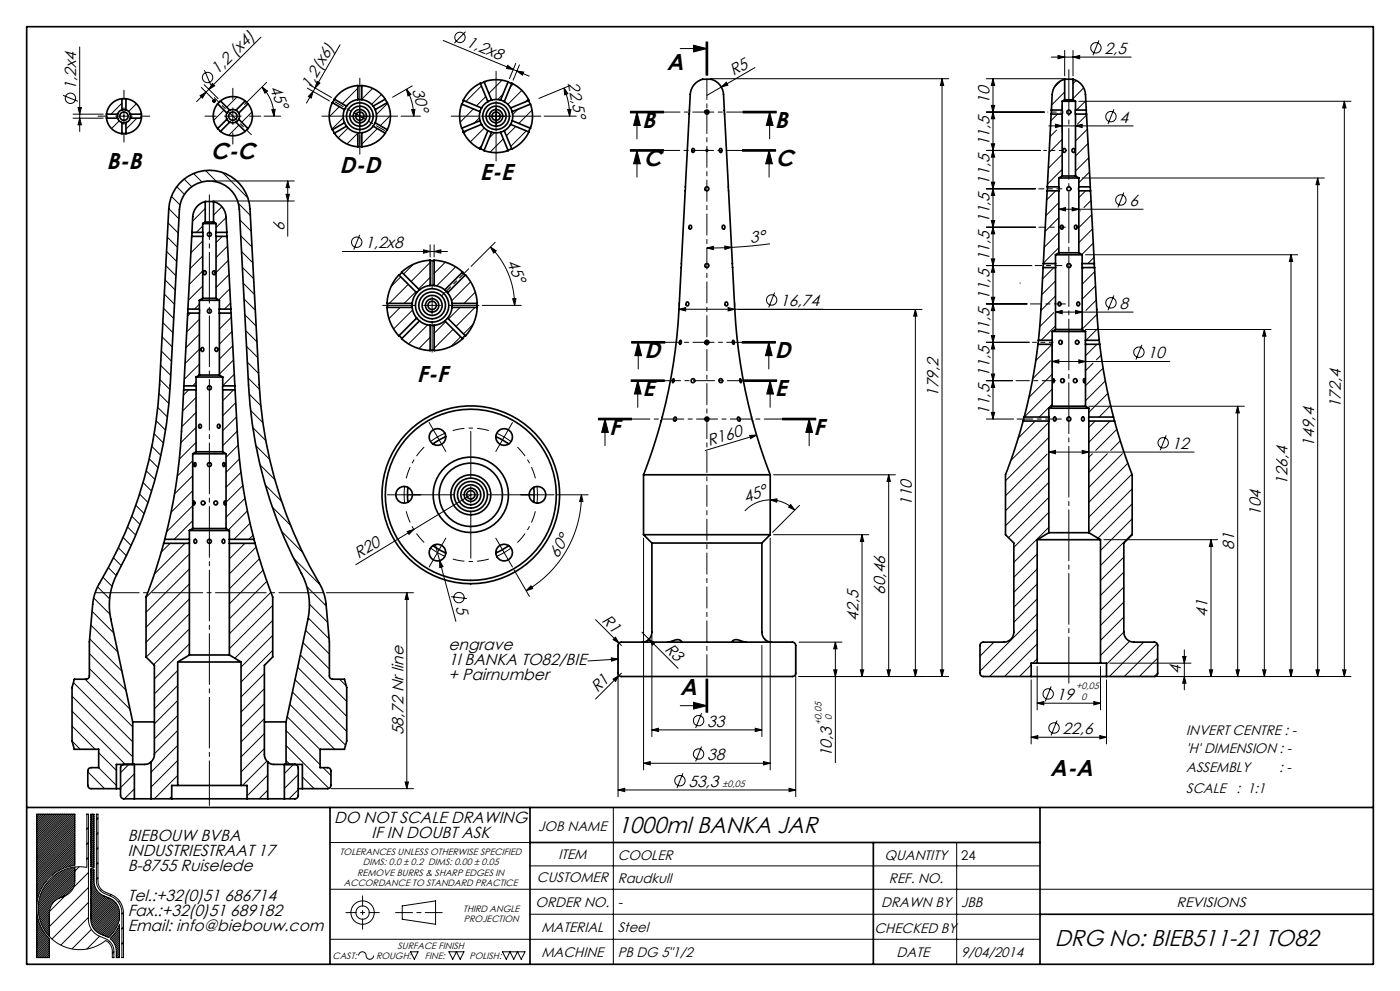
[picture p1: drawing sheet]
<svg xmlns="http://www.w3.org/2000/svg" width="420mm" height="297mm" viewBox="0 0 420 297" stroke-linecap="round" stroke-linejoin="round" font-family="sans-serif">
<defs><g id="words">
<g font-size="6.9">
<text x="200.1" y="21">A</text>
<text x="192.6" y="38.3">B</text>
<text x="232.4" y="38.3">B</text>
<text x="63.2" y="47.5">C-C</text>
<text x="31.9" y="50.5">B-B</text>
<text x="101.9" y="51.7">D-D</text>
<text x="144" y="54">E-E</text>
<text x="193.1" y="49.8">C</text>
<text x="232.8" y="49.8">C</text>
<text x="193.3" y="107.3">D</text>
<text x="232.5" y="107.3">D</text>
<text x="125" y="114.4">F-F</text>
<text x="192.7" y="118.8">E</text>
<text x="232.4" y="118.8">E</text>
<text x="182.8" y="130.3">F</text>
<text x="244" y="130.3">F</text>
<text x="204.1" y="208.2">A</text>
<text x="315.1" y="232.5">A-A</text>
<text x="185.3" y="249.7">1000ml BANKA JAR</text>
<text x="316.4" y="283.5">DRG No: BIEB511-21 TO82</text>
</g>
<g font-size="4.8">
<text x="139.7" y="13.8" transform="rotate(23 139.7 13.8)">1,2x8</text>
<text x="331.3" y="16.1">2,5</text>
<text x="65.3" y="22.6" transform="rotate(-45 65.3 22.6)">1,2 (x4)</text>
<text x="220" y="22.9" transform="rotate(-30 220 22.9)">R5</text>
<text x="22.9" y="26.9" transform="rotate(-90 22.9 26.9)">1,2x4</text>
<text x="80.9" y="26.5" transform="rotate(67 80.9 26.5)">45°</text>
<text x="93" y="27" transform="rotate(-60 93 27)">1,2(x6)</text>
<text x="123.6" y="27" transform="rotate(75 123.6 27)">30°</text>
<text x="170.4" y="25" transform="rotate(79 170.4 25)">22,5°</text>
<text x="296.9" y="31.2" transform="rotate(-90 296.9 31.2)">10</text>
<text x="335.8" y="36.7">4</text>
<text x="296.9" y="43.9" transform="rotate(-90 296.9 43.9)">11,5</text>
<text x="296.9" y="55.4" transform="rotate(-90 296.9 55.4)">11,5</text>
<text x="338.8" y="61.7">6</text>
<text x="85.3" y="69.2" transform="rotate(-90 85.3 69.2)">6</text>
<text x="296.9" y="66.9" transform="rotate(-90 296.9 66.9)">11,5</text>
<text x="109.6" y="74.4">1,2x8</text>
<text x="225.2" y="72.7" transform="rotate(-6 225.2 72.7)">3°</text>
<text x="152.1" y="78.4" transform="rotate(67 152.1 78.4)">45°</text>
<text x="296.9" y="78.4" transform="rotate(-90 296.9 78.4)">11,5</text>
<text x="296.9" y="89.9" transform="rotate(-90 296.9 89.9)">11,5</text>
<text x="234.1" y="91.6">16,74</text>
<text x="335.8" y="92.5">8</text>
<text x="296.9" y="101.4" transform="rotate(-90 296.9 101.4)">11,5</text>
<text x="344.2" y="107.3">10</text>
<text x="296.9" y="112.9" transform="rotate(-90 296.9 112.9)">11,5</text>
<text x="281.6" y="119" transform="rotate(-90 281.6 119)">179,2</text>
<text x="296.9" y="124.4" transform="rotate(-90 296.9 124.4)">11,5</text>
<text x="402.3" y="122.4" transform="rotate(-90 402.3 122.4)">172,4</text>
<text x="212.8" y="133.6" transform="rotate(-17 212.8 133.6)">R160</text>
<text x="351.5" y="134.5">12</text>
<text x="394.3" y="133.9" transform="rotate(-90 394.3 133.9)">149,4</text>
<text x="386.3" y="145.4" transform="rotate(-90 386.3 145.4)">126,4</text>
<text x="223.7" y="150.8" transform="rotate(-21 223.7 150.8)">45°</text>
<text x="273.6" y="151.6" transform="rotate(-90 273.6 151.6)">110</text>
<text x="378.3" y="154.6" transform="rotate(-90 378.3 154.6)">104</text>
<text x="107.6" y="167.6" transform="rotate(-31 107.6 167.6)">R20</text>
<text x="167.4" y="167.4" transform="rotate(-60 167.4 167.4)">60°</text>
<text x="370.3" y="164.8" transform="rotate(-90 370.3 164.8)">81</text>
<text x="265.6" y="178.3" transform="rotate(-90 265.6 178.3)">60,46</text>
<text x="136.6" y="182" transform="rotate(75 136.6 182)">5</text>
<text x="362.3" y="184.8" transform="rotate(-90 362.3 184.8)">41</text>
<text x="180.4" y="186.2" transform="rotate(45 180.4 186.2)">R1</text>
<text x="257.6" y="186" transform="rotate(-90 257.6 186)">42,5</text>
<text x="134.5" y="194.8">engrave</text>
<text x="199.2" y="194.8" transform="rotate(45 199.2 194.8)">R3</text>
<text x="134.5" y="199.3">1l BANKA TO82/BIE</text>
<text x="134.5" y="203.8">+ Pairnumber</text>
<text x="354.3" y="202" transform="rotate(-90 354.3 202)">4</text>
<text x="179.2" y="207.8" transform="rotate(-45 179.2 207.8)">R1</text>
<text x="317" y="209.7">19</text>
<text x="121" y="220.4" transform="rotate(-90 121 220.4)">58,72 Nr line</text>
<text x="212.1" y="217.7">33</text>
<text x="318.8" y="219.9">22,6</text>
<text x="212.1" y="227.7">38</text>
<text x="249.6" y="227" transform="rotate(-90 249.6 227)">10,3</text>
<text x="206.5" y="235.7">53,3</text>
<text x="38.3" y="251.9">BIEBOUW BVBA</text>
<text x="100.2" y="246.6">DO NOT SCALE DRAWING</text>
<text x="111.5" y="251.1">IF IN DOUBT ASK</text>
<text x="38.3" y="256.5">INDUSTRIESTRAAT 17</text>
<text x="38.3" y="261">B-8755 Ruiselede</text>
<text x="38.3" y="270">Tel.:+32(0)51 686714</text>
<text x="38.3" y="274.6">Fax.:+32(0)51 689182</text>
<text x="38.3" y="279.1">Email: info@biebouw.com</text>
</g>
<g font-size="4.1">
<text x="355.9" y="220.3">INVERT CENTRE : -</text>
<text x="355.9" y="225.7">'H' DIMENSION : -</text>
<text x="355.9" y="231.4">ASSEMBLY</text>
<text x="383.7" y="231.4">: -</text>
<text x="355.9" y="237.5">SCALE</text>
<text x="371" y="237.5">: 1:1</text>
<text x="161.4" y="249">JOB NAME</text>
<text x="167.5" y="257.4">ITEM</text>
<text x="185.3" y="257.7">COOLER</text>
<text x="265.4" y="257.8">QUANTITY</text>
<text x="161.1" y="264.3">CUSTOMER</text>
<text x="185.3" y="264.6">Raudkull</text>
<text x="266.7" y="264.6">REF. NO.</text>
<text x="160.7" y="271.8">ORDER NO.</text>
<text x="185.3" y="271.7">-</text>
<text x="264.4" y="271.7">DRAWN BY</text>
<text x="288.3" y="271.7">JBB</text>
<text x="352.9" y="271.7">REVISIONS</text>
<text x="162.4" y="279.4">MATERIAL</text>
<text x="185.3" y="279.4">Steel</text>
<text x="262.3" y="279.6">CHECKED BY</text>
<text x="162.4" y="286.9">MACHINE</text>
<text x="185.3" y="286.8">PB DG 5&quot;1/2</text>
<text x="269" y="286.9">DATE</text>
<text x="288.3" y="286.9">9/04/2014</text>
</g>
<text font-size="4" x="288.4" y="257.8">24</text>
<g font-size="2.8">
<text x="322.8" y="206.6">+0,05</text>
<text x="324.4" y="209.7">0</text>
<text x="249.6" y="215.7" transform="rotate(-90 249.6 215.7)">0</text>
<text x="246.4" y="217.3" transform="rotate(-90 246.4 217.3)">+0,05</text>
<text x="216.8" y="235.7">±0,05</text>
<text x="102" y="256.1">TOLERANCES UNLESS OTHERWISE SPECIFIED</text>
<text x="107.2" y="262.5">REMOVE BURRS &amp; SHARP EDGES IN</text>
<text x="108.8" y="259.1">DIMS: 0.0 ± 0.2 DIMS: 0.00 ± 0.05</text>
<text x="103.2" y="265.5">ACCORDANCE TO STANDARD PRACTICE</text>
<text x="139" y="273.5">THIRD ANGLE</text>
<text x="139.2" y="276.5">PROJECTION</text>
<text x="99.7" y="287.3">CAST:</text>
<text x="112.8" y="287.3">ROUGH:</text>
<text x="119.3" y="284.4">SURFACE FINISH</text>
<text x="127.5" y="287.3">FINE:</text>
<text x="140.8" y="287.3">POLISH:</text>
</g>
</g></defs>
<g fill="none" stroke="#000" stroke-width=".3">
<path d="M23.9 14.1v25.3M78.3 11.1l-19.3 19.4M102 13.4l-10.1 17.5M133 12.1l25.8 10.7M139.7 9.5l-3.4 3.4M152.3 19.6l1.7 1.2-2.1-.3zM154.7 19l-1.9 4.6M155.8 19.4l-1.9 4.6M204.1 14.6h8M208.1 13.6l4 1-4 1zM211.8 12.6v10M212.1 12.6v10"/>
<path d="M212.3 12.6v10M315.4 17.1h23.9M317.4 16.6l2 .5-2 .5zM319.4 15.1v7.6M321.9 17.1l2-.5v1zM321.9 15.1v7.6M329.7 12.1l-1.8 4.5M18.9 28.6l4.5 1.7M21.9 34.2h9M21.9 35.4h9M23.4 32.2h1l-.5 2zM23.9 35.4l.5 2h-1z"/>
<path d="M29.4 34.8h2.8M32.1 35.4l-.1 .1M34.7 34.8h5M35.8 36.2l-2.3 2.3M36.6 39.9l-.1 .1M36.6 30.9l-3.3 3.3M37.2 27v2.8M37.2 32.3v5M37.2 39.8v2.8M37.9 29.6l-.1 .1M40.9 31.1l-2.3 2.3M41.1 35.4l-3.3 3.3"/>
<path d="M42.2 34.8h2.8M42.4 34.1l-.1 .1M60 28.7l1.8-1.1-1.1 1.8zM60.4 26.2l4.2 4.2M61.2 25.4l4.2 4.2M61.3 21l1.9 4.4M61.5 34.8h3.3M63.7 30.2h1M63.7 25l.7 .7-1.7 1.1zM63.9 29.9l.7 .7M64.2 29.7v1M64.6 29.9l-.7 .7"/>
<path d="M67.2 33l-3.1 3.1M67.3 34.8h5M69.8 26.4v3.4M69.8 32.3v5M69.8 39.8v3.4M71.1 29.1l-3.1 3M71.7 37.5l-3.1 3.1M74.8 34.8h3.4M75.6 33.6l-3.1 3M78.6 26.1l1.7 1.2-.8 .6zM78.6 26.1a12.4 12.4 0 0 1 3.6 8.7M79.2 34.8h5"/>
<path d="M80 24.7l-6.6 6.6M81.5 32.9l1-.1-.3 2zM92.2 26.4l6.6 3.9M92.8 25.4l6.6 3.8M93.9 27.4l-.5 2-.9-.5zM95.1 24.4l.9 .5-1.5 1.5zM96.6 34.8h6.3M101.8 32l-3 3M103 35.3l-3.4 3.4M103.2 34.8h9.5M104.4 38.4l-3 2.9M107.3 26.4l-4.6 4.7"/>
<path d="M107.3 39.9l-3.2 3.3M107.9 23.4v6.4M107.9 30.1v9.5M107.9 39.8v6.4M111.8 26.5l-3.3 3.2M112.9 34.8h6.4M113.2 38.5l-4.7 4.7M114.4 28.3l-2.9 3M116.3 31l-3.4 3.3M117.1 34.6l-3 3.1M120.3 34.8h5.8M121.9 26.7l1.4 1.6-.9 .4z"/>
<path d="M121.9 26.7l1.7 3.9 .5 4.2M123.5 32.9l1-.1-.4 2zM123.7 25.7l-5.9 3.4M135.4 34.8h8.4M138.8 31.3l-.5 .6M140 39.1l-.8 .9M142 32.6l-4 4M143.8 35.3l-1.5 1.6M144.3 34.8h9M144.4 25.8l-4.6 4.6M145.3 38.4l-4.2 4.1M145.7 28.9l-2.8 2.8"/>
<path d="M145.9 24.3l-.6 .5M148.3 39.8l-1.5 1.6M148.8 21.4v8.4M148.8 30.3v9M148.8 39.8v8.5M150.6 24l-3.9 4M150.9 28.3l-1.6 1.5M153.8 34.8h8.5M154 25.2l-.9 .8M154.7 37.9l-2.8 2.8M155.1 21.3l2 .3-.4 .9zM155.4 32.8l-1.6 1.5"/>
<path d="M156.6 27.1l-4.2 4.2M157.9 39.2l-4.7 4.7M158.5 29.7l-.9 .8M159.4 37.8l-.6 .5M159.6 33l-4 4M163.3 34.8h9.6M169.2 26.4l1.2 1.7-1 .3zM169.2 26.4l1.3 4.4 .4 4M170.3 32.8h1l-.4 2zM171.1 25.6l-9.4 3.9M189.1 33.6h10M189.1 33.8h10"/>
<path d="M189.1 33.3h10M191.1 33.6l1 4h-2zM191.1 33.6v8M211.6 33.6h1M211.7 33.2l.7 .7M212.1 33.1v1M212.4 33.2l-.7 .7M213.1 23.6h71.5M216.4 26.1l1.5-1.4 .5 .8zM216.4 26.1l-4.3 2.5M222.9 33.6h10M222.9 33.8h10"/>
<path d="M222.9 33.3h10M226.5 20.3l-10.1 5.8M230.9 33.6l1 4h-2zM230.9 33.6v8M282.6 23.6l.5 2h-1zM282.6 23.6v179.1M295.9 33.6h17.4M295.9 23.6h23.8M297.4 31.6h1l-.5 2zM297.9 23.6v102M297.9 23.6l.5 2h-1zM297.9 33.6l.5 2h-1z"/>
<path d="M314.7 37.7h25.3M316.7 37.2l2 .5-2 .5zM317 39l-2 1.9M317.3 34.2l-2.1 2M318.3 24.2l-2.1 2M318.7 31.4v8.3M318.7 32.8l-.2 .2M319.4 27.6l-3.9 3.9M322.7 37.7l2-.5v1zM322.7 31.4v8.3M322.9 24.1l-1 1M323.7 30.4h81.6"/>
<path d="M325.1 26.3l-3.2 3.3M325.7 30.2l-2.7 2.8M326 34.5l-2.8 2.7M326.2 38.7l-3.5 3.6M334.2 32.7l-1.8 4.5M403.3 30.4v172.3M403.3 30.4l.5 2h-1zM51.4 58.8l2.6 2.6M53 55.9l2.3 2.3M55.2 53.7l2.3 2.3M58.1 52l2.5 2.5M61.6 51.1l3.5 3.4"/>
<path d="M63.8 54.2h24.5M66.7 51.7l7.7 7.6M85.8 58.2h1l-.5 2zM86.3 54.2v16.6M86.3 54.2l.5 2h-1zM144.5 43.6l-.8 .9M151 41.6l-4 4M152.3 44.8l-.5 .5M189.1 45.1h10M189.1 45.3h10M189.1 44.8h10M191.1 45.1l1 4h-2z"/>
<path d="M191.1 45.1v8M211.6 45.1h1M211.7 44.7l.7 .7M212.1 44.6v1M212.4 44.7l-.7 .7M222.7 45.1h10M222.7 45.3h10M222.7 44.8h10M230.7 45.1l1 4h-2zM230.7 45.1v8M295.9 45.1h16.2M295.9 56.6h14.7"/>
<path d="M297.4 43.1h1l-.5 2zM297.4 54.6h1l-.5 2zM297.9 45.1l.5 2h-1zM297.9 56.6l.5 2h-1zM316.7 57.2l-2.7 2.7M318.7 41.8l-4 3.9M318.7 46.3l-4.2 4.1M318.7 50.8l-4.4 4.4M324.7 53.4h72.6M325.7 57.2l-2 2M326.4 43l-3.7 3.8M326.6 47.3l-3.9 4"/>
<path d="M326.9 51.5l-3.2 3.2M327.1 55.8l-.2 .2M337.2 57.7l-1.8 4.5M395.3 53.4v149.3M395.3 53.4l.5 2h-1zM49.7 79.6l3.1 3M50 75.3l3 3.1M50.2 71.1l3 3M50.4 66.8l3.1 3M50.6 62.5l3.1 3.1M57.7 70.8l-.2 .2M60.8 67.7l-1.9 1.9"/>
<path d="M60.8 72.2l-3.5 3.6M60.8 76.7l-3.8 3.8M61.6 62.5l-3.8 3.8M63.8 60.2h24.5M66.6 62l-2.5 2.5M66.7 70.8l-1.9 1.9M67.8 65.2l-3 3M68 69.5l-.1 .1M68.3 73.8l-3.5 3.4M68.5 78l-3.7 3.7M71.5 61l3.6 3.5M72 65.9l3.3 3.4"/>
<path d="M72.2 70.6l3.4 3.4M72.5 75.4l3.3 3.4M102.7 75.4h31.5M107.9 70.4l-1.8 4.4M124 79.2l-2.9 2.9M127 74.9l2 .5-2 .5zM129 73.4v3.6M129 78.7l-5.7 5.7M129.6 78.2v8.3M130.2 75.4l2-.5v1zM130.2 73.4v3.6M133.6 78.6l-3.4 3.3"/>
<path d="M136.7 80l-5.7 5.7M147.1 74l1.8 1.2-.8 .6zM147.1 74a24.7 24.7 0 0 1 7.3 17.5M148.6 72.6l-7.3 7.2M212.1 74.3l2-.5v1zM217.4 73.7l2.1 .4-2 .6zM219.5 74.1l-7.4 .2M231 73.1l-11.5 1M295.9 68.1h14.7M295.9 79.6h13.6M297.4 66.1h1l-.5 2zM297.4 77.6h1l-.5 2z"/>
<path d="M297.9 68.1l.5 2h-1zM297.9 79.6l.5 2h-1zM317.7 62.7l2-.5v1zM317.7 62.7h25.2M317.7 60.7l-3.9 3.9M317.7 65.2l-4.2 4.2M317.7 69.7l-4.4 4.4M317.7 74.2l-4.7 4.7M321.7 62.2l2 .5-2 .5zM324.2 63.2h-.1M325.7 76.4h63.6M327.3 60.1l-2.1 2.1"/>
<path d="M327.5 64.3l-3.8 3.9M327.8 68.6l-4.1 4.1M328 72.9l-3.4 3.4M328.2 77.1l-1.9 1.9M387.3 76.4v126.3M387.3 76.4l.5 2h-1zM48.8 96.7l3.1 3M49.1 92.4l3 3M49.3 88.1l3 3.1M49.5 83.9l3.1 3M57.2 93.8l-.9 .9M59.8 91.2l-1.4 1.4"/>
<path d="M59.8 95.7l-3.8 3.8M60.8 81.2l-4 4.1M60.8 85.7l-4.3 4.3M66.1 93.8l-.3 .4M68.7 82.3l-3.9 3.9M68.9 86.6l-3.3 3.3M69.2 90.8l-1.9 1.8M69.4 95.1l-3.6 3.6M69.6 99.4l-3.8 3.7M72.7 80.1l3.4 3.4M73 84.9l3.3 3.3M73.2 89.6l3.4 3.4"/>
<path d="M73.5 94.3l3.3 3.4M73.7 99.1l3.4 3.4M114.8 91.5h9.8M120.1 92.1l-3.4 3.4M120.2 83l-2.9 2.9M122.5 85.2l-5.7 5.7M123.8 92.9l-5.7 5.7M124.7 87.5l-3.4 3.4M127.1 91.5h5M128.3 97.4l-5.7 5.7M129 83.1l-3.4 3.5M129.6 89v5"/>
<path d="M129.6 96.5v9M133.7 96.4l-3.5 3.5M134.6 91.5h9.1M136 98.7l-5.8 5.7M138 92.1l-3.4 3.5M141.2 84.5l-5.7 5.7M142 97.2l-3 2.9M142.5 92.1l-5.7 5.7M142.6 87.6l-3.4 3.3M144.7 91.5h11.7M153.8 89.5h1l-.4 2zM203.7 92.7l2-.5v1z"/>
<path d="M203.7 90.7v1M203.7 92.7h43.3M218.4 92.2l2 .5-2 .5zM220.4 90.7v1M221.4 92.7h55.2M232.4 87.7l-1.8 4.4M274.6 92.7v110M274.6 92.7l.5 2h-1zM295.9 91.1h12.2M297.4 89.1h1l-.5 2zM297.9 91.1l.5 2h-1zM316.2 93.7l-4.3 4.2"/>
<path d="M316.2 80.2l-3.4 3.4M316.7 93.5l2-.5v1zM316.7 93.5h23.3M316.7 88.7l-4.4 4.4M316.7 97.7l-4.4 4.3M316.7 84.2l-4.2 4.1M322.7 93l2 .5-2 .5zM325.1 80.2l-.4 .5M325.7 98.7h55.6M328.4 81.4l-3.7 3.8M328.6 85.7l-3.9 4M328.9 89.9l-3.1 3.1"/>
<path d="M329.1 94.2l-4.4 4.4M329.4 98.4l-3.6 3.6M334.2 88.5l-1.8 4.5M379.3 98.7l.5 2h-1zM379.3 98.7v104M47.7 118l3 2.9M48 113.7l3 3.1M48.2 109.5l3 3M48.4 105.2l3 3M48.6 100.9l3.1 3.1M56.6 116.8l-1.6 1.6M58.8 114.6l-1 1"/>
<path d="M58.8 119.1l-4 4.1M59.8 100.2l-4 4M59.8 104.7l-4.3 4.3M59.8 109.1l-4.5 4.6M69.8 103.6l-4 4M70.1 107.9l-4.3 4.2M70.1 116.8l-3.3 3.3M70.3 112.1l-3.5 3.5M74 103.8l3.3 3.4M74.2 108.6l3.4 3.3M74.5 113.3l3.3 3.4M74.7 118.1l3.5 3.5"/>
<path d="M129 101.1l-3.3 3.4M138.2 100.9l-2.9 2.9M189.3 114.1h10M189.3 114.3h10M189.3 113.8h10M189.5 102.6h10M189.5 102.8h10M189.5 102.3h10M191.3 114.1l1 4h-2zM191.3 114.1v8M191.5 102.6l1 4h-2zM191.5 102.6v8"/>
<path d="M211.6 102.6h1M211.7 102.2l.7 .7M212.1 102.1v1M212.4 102.2l-.7 .7M222.6 102.6h10M222.6 102.8h10M222.6 102.3h10M223 114.1h10M223 114.3h10M223 113.8h10M230.6 102.6l1 4h-2zM230.6 102.6v8"/>
<path d="M231 114.1l1 4h-2zM231 114.1v8M295.9 102.6h12.8M295.9 114.1h7.9M297.4 112.1h1l-.5 2zM297.4 100.6h1l-.5 2zM297.9 102.6l.5 2h-1zM297.9 114.1l.5 2h-1zM315.2 108.1l-5.4 5.4M315.6 103.2l-4.9 4.9M315.7 116.6l-8.4 8.4M315.7 112.1l-7 7"/>
<path d="M315.7 108.3l2-.5v1zM315.7 103v7.3M315.7 108.3h35.2M323.7 107.8l2 .5-2 .5zM325.7 103v7.3M327.9 108.8l-2.2 2.3M329.1 103.2l-3.4 3.4M330.3 106.4l-1.4 1.4M330.9 110.3l-5.2 5.3M331.6 114.2l-5.9 5.9M332.3 117.9l-5.6 5.7M342.6 103.3l-1.8 4.5"/>
<path d="M44.8 137.5l2.6 2.6M45.6 133.8l2.7 2.7M46.3 130l2.7 2.8M46.8 126.1l2.9 2.8M47.3 122.1l2.9 2.9M57.8 138.1l-4.6 4.6M58.8 123.6l-4.3 4.3M58.8 128.1l-4.6 4.6M58.8 132.6l-5 5M70.7 120.7l-3.9 3.9M71 124.9l-4.2 4.2M71.2 129.2l-4.4 4.4"/>
<path d="M71.4 133.4l-3.6 3.7M71.8 137.5l-4 4.1M75.2 123l3.7 3.7M75.8 128.2l3.9 3.8M76.8 133.6l4.1 4.1M78 139.3l4.5 4.5M128.7 126.6l5 8.7M133.5 129.9l-2.3 1.1-2 1.4M141.2 129.3v14M149 129.9l2.2 1.1 2.1 1.4M153.7 126.6l-5 8.7M179.5 125.6h10"/>
<path d="M179.5 125.8h10M179.5 125.3h10M181.5 125.6l1 4h-2zM181.5 125.6v8M211.6 125.6h1M211.7 125.2l.7 .7M212.1 125.1v1M212.4 125.2l-.7 .7M224.9 130.5l2.1-.1-1.8 1zM227 130.4l-15.4 4.6M234.7 125.6h10M234.7 125.8h10"/>
<path d="M234.7 125.3h10M242.7 125.6l1 4h-2zM242.7 125.6v8M295.9 125.6h8.2M297.4 123.6h1l-.5 2zM310.6 126.2l-5.1 5.1M314.2 136.1l-12.5 12.5M314.7 126.6l-11.5 11.4M314.7 131.1l-13 13M314.7 135.5l2-.5v1zM314.7 135.5h43.5M315.7 121.1l-3.9 3.9"/>
<path d="M324.7 135l2 .5-2 .5zM326.7 121.7h46.6M327 136.7l-.3 .4M327.7 136l-.5 .6M328.5 126.2l-1.8 1.9M332.2 136l-5.5 5.5M333 126.2l-6.3 6.4M333.2 121.5l-3.5 3.5M335.1 128.7l-6.4 6.3M336.1 132.1l-2.9 2.9M336.7 136l-10 10M338.4 138.8l-11.7 11.7"/>
<path d="M349.8 130.5l-1.7 4.4M371.3 121.7v81M371.3 121.7l.5 2h-1zM38.3 157.9l2.4 2.5M39.5 154.7l2.5 2.5M40.7 151.4l2.5 2.5M41.9 148.1l2.5 2.5M42.9 144.6l2.6 2.6M43.9 141.1l2.6 2.6M57.8 156l-5.6 5.6M57.8 142.6l-5.4 5.4M57.8 147.1l-6.5 6.5"/>
<path d="M57.8 151.6l-7.8 7.8M72.3 141.6l-4.5 4.4M72.8 145.5l-5 5M73.5 149.3l-5.7 5.7M74.2 153.1l-5.7 5.7M75 156.8l-4.8 4.8M79.6 145.4l4.9 4.9M81.7 152l5.5 5.4M84.4 159.2l6.4 6.3M116.2 148.3h20M121.4 145.8l-.2 2.5 .2 2.5M122.2 159.3l1.9-.6-1.4 1.4z"/>
<path d="M138.7 148.3h5M141.2 153.3v14M141.2 148.3l-34.5 20.9M141.2 145.8v5M146.2 148.3h20M161.1 145.8l.1 2.5-.1 2.5M167.2 148.3h9.2M174.4 148.3l.5 2h-1zM174.4 148.3a33.2 33.2 0 0 1-16.6 28.7M231.1 149.8l2-.3-.1 1zM231.1 149.8a10.4 10.4 0 0 1 7.3 3.1M231.1 149.8a10.4 10.4 0 0 0-7.6 3.3"/>
<path d="M232.1 142.3h36.5M237.2 151.2l1.2 1.7-1.8-.9zM239.9 151.5l-8.1 8M266.6 142.3v60.4M266.6 142.3l.5 2h-1zM314.7 140.1l-13 13M314.7 144.6l-13 13M314.7 149.1l-12.1 12.1M314.7 153.5l-10.5 10.5M314.7 158l-10.5 10.5M339.6 142.1l-12.9 12.9M339.6 146.5l-12.9 13"/>
<path d="M339.6 151l-10.2 10.3M339.6 160l-9.4 9.5M339.6 155.5l-9.4 9.5M28.1 179.2l4.9 4.9M29.3 175.9l3.6 3.6M30.9 173l2.7 2.7M32.5 170.1l2.4 2.4M34 167.2l2.4 2.3M35.5 164.2l2.4 2.4M36.9 161.1l2.4 2.4M51 162.8l-2.6 2.7M55.5 162.8l-9.2 9.2"/>
<path d="M56.8 161.5l-.1 .1M56.8 166l-13 13M56.8 170.5l-13 13M56.8 175l-13 13M56.8 179.5l-13 13M69 162.8l-.2 .2M73.5 162.8l-4.7 4.7M75.9 160.4l-1.2 1.2M76.8 164l-8 8M77.8 167.4l-9 9.1M78.9 170.9l-10.1 10.1M80.1 174.2l-11.3 11.3"/>
<path d="M81.3 177.5l-12.5 12.4M88.1 167.4l8 7.9M92 175.8l5.9 5.8M97.9 177.6h26.1M122 177.6v58.8M122 177.6l.5 2h-1zM129.2 164.2l2 1.4 2.3 1.1M130.6 163.2l6.2 23.1M131.9 168l1 1.8-1 .3zM133.7 161.3l-5 8.6M135.3 178.8l4.8 .6M148.7 161.3l5 8.6"/>
<path d="M153.3 164.2l-2.1 1.4-2.2 1.1M154.2 170.8l4.6 8M159.3 175.6l.5 .8-2 .6zM193.1 161.2v69.5M231.1 161.2v69.5M232.1 160.2h28.5M258.6 160.2l.5 2h-1zM258.6 160.2v42.5M311.2 166l-7 7M311.2 170.5l-7 7M311.2 175l-7 7M311.2 179.5l-7 7"/>
<path d="M331.1 161.7h34.2M337.2 167l-7 7M337.2 171.5l-7 7M337.2 175.9l-7 7M363.3 161.7v41M363.3 161.7l.5 2h-1zM26.8 195.9l11 10.9M26.9 191.5l9.7 9.6M27.3 187.3l8 8.1M27.6 183.2l6.5 6.5M56.8 184l-12.9 12.9M56.8 188.5l-10.7 10.7"/>
<path d="M56.8 193l-10.5 10.5M81.8 181.4l-13 13M81.8 194.9l-9.5 9.5M81.8 185.9l-11.3 11.4M81.8 190.4l-9.5 9.5M89.3 200l14.7 14.7M90.1 196.3l13.9 13.9M90.9 192.6l7.9 7.9M91.7 188.9l7.1 7.1M92.5 185.2l6.2 6.3M92.8 181.1l5.5 5.4M178.7 185.7l7.7 7.7"/>
<path d="M183.4 197.1l2 .4-2 .6zM183.9 191.7l.7-.7 1.1 1.7zM185.4 197.5l-9 .6M185.4 193.4v45.3M192.6 189.4l10.8 10.9M194.7 191.6l1.8 1-.8 .7zM195.6 190.4v30.3M228.6 193.4v27.3M238.7 193.4v45.3M239.7 192.4h12.9M250.6 192.4v36.2M250.6 192.4l.5 2h-1z"/>
<path d="M298.2 192.4l-4.2 4.2M309.4 199.3l-3.5 3.4M311.2 184l-17.2 17.1M311.2 188.5l-14.3 14.2M311.2 193l-9.8 9.7M311.2 197.5l-1.3 1.2M311.2 199.7v13M330.2 199.7v13M333 198.7h24.3M337.2 180.4l-7 7M337.2 184.9l-7 7M337.2 189.4l-7 7"/>
<path d="M338.9 192.2l-6.9 6.9M343.1 192.4l-10.3 10.3M347.1 192.9l-9.8 9.8M347.3 197.2l-5.5 5.5M354.8 196.7h1l-.5 2zM355.3 194.7v12M21.6 217.6l7 7M21.6 213.1l16 16M21.6 208.6l18.2 18.2M22 204.5l17.8 17.8M25.5 203.6l14.3 14.2M26.8 200.4l12.2 12.1"/>
<path d="M53.3 209.9l-7 7M53.3 214.4l-7 7M53.3 218.9l-7 7M53.3 201l-7 7M53.3 205.4l-7 7M79.3 210.9l-7 7M79.3 215.4l-7 7M79.3 201.9l-7 7M79.3 206.4l-7 7M79.3 219.9l-7 7M85.8 218.9l10.2 10.3M86.1 214.8l9.9 9.9"/>
<path d="M86.9 211.1l13.5 13.5M87.7 207.4l16 15.9M88.5 203.7l15.5 15.5M101.9 203.6l2 2M183.9 203.5l1.8-1-1.1 1.7zM186.4 201.7l-7.7 7.8M195.6 218.7l2-.5v1zM195.6 218.7h33M204.1 211.5h8M208.1 210.5l4 1-4 1zM210.5 213.7l-1.8 4.5M211.8 203.5v10"/>
<path d="M212.1 203.5v10M212.3 203.5v10zM226.6 218.2l2 .5-2 .5zM239.7 202.7h44.9M250.1 200.7h1l-.5 2zM258.1 200.7h1l-.5 2zM266.1 200.7h1l-.5 2zM274.1 200.7h1l-.5 2zM282.1 200.7h1l-.5 2zM309.4 203.7v19.3M311.2 210.7l2-.5v1zM311.2 210.7h19"/>
<path d="M315.3 205.7l-1.7 4.5M317.1 216l-1.8 4.4M328.2 210.2l2 .5-2 .5zM332 203.7v19.3M333 202.7h72.3M347.3 201.7l-1 1M355.3 202.7l.5 2h-1zM362.8 200.7h1l-.5 2zM370.8 200.7h1l-.5 2zM378.8 200.7h1l-.5 2zM386.8 200.7h1l-.5 2zM394.8 200.7h1l-.5 2z"/>
<path d="M402.8 200.7h1l-.5 2zM21.6 222.1l2.5 2.5M26.3 231.3l5.1 5.1M29.6 230.1l5.3 5.3M29.6 225.6l5.3 5.3M38.6 229.1l-2.4 2.5M40.3 236.4l-3 3M40.3 231.9l-4.1 4.2M51.5 238.7l-.7 .7M53.3 223.4l-8 8M53.3 227.9l-8 8M53.3 232.4l-7 7"/>
<path d="M79.3 224.3l-7 7M80.1 228.1l-7.3 7.3M80.3 236.8l-2.6 2.6M80.3 232.3l-6.2 6.2M85.8 227.9l1.2 1.2M85.8 223.4l12.9 12.9M88 229.1l-2.7 2.7M89.5 232.2l-4.2 4.1M89.5 236.6l-2.8 2.8M90.7 232.8l3.5 3.6M96.9 230.1l2.4 2.3M99.3 236.4h24.7"/>
<path d="M121.5 234.4h1l-.5 2zM185.4 236.7l2-.5v1zM185.4 236.7h53.3M193.1 228.7l2-.5v1zM193.1 228.7h38M204.9 231.7l-1.8 4.5M210.5 223.7l-1.8 4.5M229.1 228.2l2 .5-2 .5zM236.7 236.2l2 .5-2 .5zM309.4 221l2-.5v1zM309.4 221h22.6M330 220.5l2 .5-2 .5z"/>
<path d="M11 244h11.5v15.4a12.9 12.9 0 0 0-10.8 8.6 12.9 12.9 0 0 0 3.1 13.4v5.6h-3.8zM11.5 244l-.5 .5M12 244l-1 1M12.6 244l-1.6 1.6M13.2 244l-2.2 2.2M13.7 244l-2.7 2.7M14.3 244l-3.3 3.3M14.8 244l-3.8 3.8M15.4 244l-4.4 4.4M16 244l-5 5M16.5 244l-5.5 5.5M17.1 244l-6.1 6.1"/>
<path d="M17.6 244l-6.6 6.6M18.2 244l-7.2 7.2M18.8 244l-7.8 7.8M19.3 244l-8.3 8.3M19.9 244l-8.9 8.9M20.4 244l-9.4 9.4M21 244l-10 10M21.6 244l-10.6 10.6M21.9 259.9l-10.3 10.3M22.1 244l-11.1 11.1M22.5 259.8v4.3a4.8 4.8 0 0 1-3 4.4l-1.7 .7a4.8 4.8 0 0 0-3 4.4v7.1M22.5 244.2l-11.5 11.5"/>
<path d="M22.5 244.8l-11.5 11.5M22.5 245.3l-11.5 11.5M22.5 245.9l-11.5 11.5M22.5 246.5l-11.5 11.4M22.5 247l-11.5 11.5M22.5 247.6l-11.5 11.5M22.5 248.2l-11.5 11.4M22.5 248.7l-11.5 11.5M22.5 249.3l-11.5 11.4M22.5 249.8l-11.5 11.5M22.5 250.4l-11.5 11.5M22.5 251l-11.5 11.4"/>
<path d="M22.5 251.5l-11.5 11.5M22.5 252.1l-11.5 11.4M22.5 252.6l-11.5 11.5M22.5 253.2l-11.5 11.5M22.5 253.8l-11.5 11.4M22.5 254.3l-11.5 11.5M22.5 254.9l-11.5 11.5M22.5 255.5l-6.9 6.8M22.5 256l-5 5M22.5 256.6l-3.9 3.8M22.5 257.1l-2.9 2.9M22.5 257.7l-2.1 2.1"/>
<path d="M22.5 258.3l-1.4 1.3M22.5 258.8l-.7 .7M22.5 259.9l-11 11M23.8 259.8l-12.3 12.3M26.1 244h.4v31.5a5.5 5.5 0 0 0 3.4 5.1l1.8 .7a4.1 4.1 0 0 1 2.5 3.8v1.9h-.5v-2.2l-.3-1.1-.8-1.2-.9-.6a12.4 12.4 0 0 1-19.8-6.6 12.4 12.4 0 0 1 14.2-15.3zM26.1 244h.1M26.5 248l-.4 .5M26.5 252.5l-.4 .5M26.5 257l-.4 .5M27.2 244h1v16l-1-.3zM27.7 244l-.5 .5M28.2 244.1l-1 1"/>
<path d="M28.2 244.7l-1 .9M28.2 245.2l-1 1M28.2 245.8l-1 .9M28.2 246.3l-1 1M28.2 246.9l-1 1M28.2 247.5l-1 .9M28.2 248l-1 1M28.2 248.6l-1 1M28.2 249.7l-1 1M28.2 250.3l-1 .9M28.2 250.8l-1 1M28.2 251.4l-1 1"/>
<path d="M28.2 252l-1 .9M28.2 252.5l-1 1M28.2 253.1l-1 .9M28.2 253.6l-1 1M28.2 254.2l-1 1M28.2 254.8l-1 .9M28.2 255.3l-1 1M28.2 255.9l-1 .9M28.2 256.5l-1 .9M28.2 257l-1 1M28.2 257.6l-1 .9M28.2 258.1l-1 1"/>
<path d="M28.2 258.7l-1 1M28.2 259.3l-.6 .5M28.2 259.8l-.2 .2M28.2 249.2l-1 .9M28.9 244h.5v20.6l.4 1.1 .8 1.1 2.8 1.3a6 6 0 0 1 3.6 5.5v13.4h-.4v-13.4a5.5 5.5 0 0 0-3.4-5l-1.8-.8a4.1 4.1 0 0 1-2.5-3.7zM29.4 245.2l-.5 .4M29.4 249.6l-.5 .5M29.4 254.1l-.5 .5M29.4 258.6l-.5 .5M99 252.5h60M159 259.5h153M184 242v47"/>
<path d="M287 252.5v36.5M11 272h.1M11 272.5h.1M11 271.4h.1M11 273.1h.1M11.1 273.6l-.1 .1M11.1 270.8h-.1M11.1 274.1l-.1 .1M11.2 270.1l-.2 .2M11.2 274.6l-.2 .2M11.3 269.4l-.3 .3M11.3 275l-.3 .3"/>
<path d="M11.4 275.5l-.4 .4M11.5 268.7l-.5 .5M11.5 275.9l-.5 .6M11.7 276.3l-.7 .7M11.8 267.8l-.8 .8M11.8 276.7l-.8 .9M12 277.2l-1 .9M12.1 266.9l-1.1 1.1M12.2 277.5l-1.2 1.2M12.3 277.9l-1.3 1.4M12.5 278.3l-1.5 1.5M12.7 265.8l-1.7 1.7"/>
<path d="M12.7 278.7l-1.7 1.7M12.9 279l-1.9 1.9M13.2 279.3l-2.2 2.2M13.4 279.7l-2.4 2.4M13.6 280l-2.6 2.6M14 263.9l-3 3M14.8 273.8l-2.6 2.6M14.8 274.3l-2.4 2.5M14.8 274.9l-2.3 2.3M14.8 275.4l-2.1 2.2M14.8 276l-1.9 1.9M14.8 276.6l-1.7 1.7"/>
<path d="M14.8 277.1l-1.5 1.6M14.8 278.2l-1.1 1.1M14.8 278.8l-.8 .9M14.8 279.4l-.6 .6M14.8 279.9l-.3 .4M15 272.5l-3.1 3M15.2 271.6l-3.4 3.5M17.5 261.5l-4.2 4.3M18.7 260.9l-6.1 6.1M19.6 260.5l-7.4 7.4M20.5 260.2l-8.5 8.6M21.2 260.1l-9.4 9.4"/>
<path d="M22.4 265.1l-3.8 3.8M22.5 264.4l-4.9 4.9M22.5 260.5l-11 11M22.5 261.6l-11 11M22.5 262.2l-11 10.9M22.5 262.7l-10.9 10.9M22.5 263.3l-10.9 10.8M22.5 263.9l-10.8 10.7M26.5 261.5l-14.4 14.5M26.5 266l-13 13M26.5 270.5l-10.9 10.9M26.5 275l-8.3 8.2"/>
<path d="M27.2 260.2l1 .3v3.6a4.8 4.8 0 0 0 2.9 4.4l1.8 .7a4.8 4.8 0 0 1 2.9 4.4 6.4 6.4 0 0 1-.7 4l-1.1 1.8-1.4 1.6-2.4-1.1a4.8 4.8 0 0 1-3-4.4zM27.4 278.6l-5.8 5.8M27.7 260.4l-.5 .4M28.1 260.5l-.9 .8M28.2 260.9l-1 1M28.2 261.5l-1 1M28.2 262.1l-1 .9M28.2 263.2l-1 .9M28.2 263.7l-1 1M28.2 262.6l-1 1M28.2 264.3l-1 1M28.3 264.8l-1.1 1"/>
<path d="M28.4 265.3l-1.2 1.1M28.5 265.7l-1.3 1.2M28.7 266.1l-1.5 1.4M28.8 266.5l-1.6 1.6M29.1 266.8l-1.9 1.8M29.3 267.1l-2.1 2.1M29.4 263.1l-.5 .5M29.6 267.4l-2.4 2.4M29.9 267.7l-2.7 2.6M30.2 267.9l-3 3M30.4 266.6l-.3 .3M30.5 268.2l-3.3 3.2"/>
<path d="M30.9 268.4l-3.7 3.6M31.3 268.5l-4.1 4.1M31.7 268.7l-4.5 4.4M32.1 268.9l-4.9 4.8M32.5 269l-5.3 5.2M32.9 269.2l-5.7 5.6M33.2 269.4l-6 6M33.4 268.1l-.4 .4M33.6 269.6l-6.3 6.3M33.9 269.8l-6.6 6.6M34.2 270.1l-6.8 6.8M34.3 279l-1.9 1.9"/>
<path d="M34.5 270.3l-6.9 7M34.8 270.6l-7.1 7.1M35 271l-7.1 7M35 277.7l-3 3M35.2 271.3l-7 7.1M35.4 271.7l-7 7M35.5 276.7l-3.9 3.8M35.6 272.1l-6.9 6.9M35.7 272.5l-6.7 6.7M35.8 275.8l-4.6 4.6M35.8 273l-6.5 6.5M35.8 273.5l-6.1 6.2"/>
<path d="M35.8 274.1l-5.8 5.8M35.8 274.6l-5.4 5.4M35.8 275.2l-5 5M35.8 277.4l-.2 .3M35.8 278l-.9 1M35.8 278.6l-2.7 2.7M35.8 279.1l-2.4 2.5M35.8 279.7l-2.2 2.2M35.8 277.1v9.9h-.9v-2.2l-.3-1.2-.5-1.2-1.1-1.1 1.6-2zM35.9 270.1l-.4 .3M37 273.4l-.4 .5M37 277.9l-.4 .5"/>
<path d="M99 266.5h313M120.7 271.5l10-1.5v7l-10-1.5zM159 274h153M13.9 280.3l-2.9 2.9M14.1 280.6l-3.1 3.2M14.4 280.9l-3.4 3.4M14.7 281.2l-3.7 3.7M14.8 280.5l-.1 .1M14.8 281.6l-3.8 3.8M14.8 282.2l-3.8 3.8M14.8 282.7l-3.8 3.9M14.8 283.3l-3.7 3.7"/>
<path d="M14.8 283.9l-3.1 3.1M14.8 284.4l-2.6 2.6M14.8 285l-2 2M14.8 285.5l-1.4 1.5M14.8 286.1l-.9 .9M14.8 286.7l-.3 .3M29.9 280.6l-3.9 3.8M32.9 282.1l-.4 .3M34.2 285.3l-.5 .5M35.8 280.2l-1.9 2M35.8 280.8l-1.7 1.7M35.8 281.4l-1.5 1.5"/>
<path d="M35.8 281.9l-1.3 1.3M35.8 282.5l-1.1 1.2M35.8 283l-1 1.1M35.8 283.6l-.9 1M35.8 284.2l-.9 .9M35.8 284.7l-.9 1M35.8 285.3l-.9 .9M35.8 285.9l-.9 .9M35.8 286.4l-.5 .6M35.8 287h.1M37 282.4l-.4 .5M37 286.9l-.1 .1"/>
<path d="M99 281.5h213M107.6 286.4a1.2 1.2 0 0 1 1.4-1.1 1.2 1.2 0 0 1 .9 1.5 1.12 1.12 0 0 0 1.3 .7 1.12 1.12 0 0 0 .9-1.1M123.2 285.3h2.2l-1.1 2.2zM134.7 285.3h4.5l-1.1 2.2-1.2-2.2-1.1 2.2zM150.7 285.3h6.8l-1.1 2.2-1.2-2.2-1.1 2.2-1.1-2.2-1.1 2.2z"/>
<circle cx="138" cy="11.2" r="1.56"/>
<circle cx="328.8" cy="14.3" r="1.56"/>
<circle cx="21.1" cy="29.5" r="1.56"/>
<circle cx="62.3" cy="23.2" r="1.56"/>
<circle cx="333.3" cy="35" r="1.56"/>
<circle cx="336.3" cy="59.9" r="1.56"/>
<circle cx="107" cy="72.6" r="1.56"/>
<circle cx="231.5" cy="89.9" r="1.56"/>
<circle cx="333.3" cy="90.8" r="1.56"/>
<circle cx="341.7" cy="105.6" r="1.56"/>
<circle cx="349" cy="132.7" r="1.56"/>
<circle cx="137.7" cy="179.1" r="1.56"/>
<circle cx="209.6" cy="216" r="1.56"/>
<circle cx="314.5" cy="208" r="1.56"/>
<circle cx="316.2" cy="218.2" r="1.56"/>
<circle cx="204" cy="234" r="1.56"/>
<circle cx="209.6" cy="226" r="1.56"/>
<circle cx="108.8" cy="273.5" r="2"/>
<circle cx="108.8" cy="273.5" r="3.5"/>
</g>
<path d="M127.3 134a20 20 0 0 0-5.4 9.3M146.6 129a20 20 0 0 0-10.8 0M121.9 153.2a20 20 0 0 0 5.4 9.4M160.6 143.3a20 20 0 0 0-5.4-9.3M135.8 167.5a20 20 0 0 0 10.8 0M155.2 162.6a20 20 0 0 0 5.4-9.4" fill="none" stroke="#000" stroke-width=".3" stroke-dasharray="15.2 1.3 1.3 1.3" stroke-dashoffset="11.7" stroke-linecap="butt"/>
<path d="M212.1 12.6v200.9" fill="none" stroke="#000" stroke-width=".3" stroke-dasharray="6.3 1.3 1.3 1.3" stroke-dashoffset="-.8"/>
<path d="M189.1 33.6h43.8M189.3 114.1h43.7" fill="none" stroke="#000" stroke-width=".3" stroke-dasharray="6.3 1.3 1.3 1.3" stroke-dashoffset="1.6"/>
<path d="M189.1 45.1h43.6" fill="none" stroke="#000" stroke-width=".3" stroke-dasharray="6.3 1.3 1.3 1.3" stroke-dashoffset="1.7"/>
<path d="M189.5 102.6h43.1" fill="none" stroke="#000" stroke-width=".3" stroke-dasharray="6.3 1.3 1.3 1.3" stroke-dashoffset="1.9"/>
<path d="M179.5 125.6h65.2" fill="none" stroke="#000" stroke-width=".3" stroke-dasharray="6.3 1.3 1.3 1.3" stroke-dashoffset="1"/>
<path d="M140.6 80.5l-8.2 8.2" fill="none" stroke="#000" stroke-width=".3" stroke-dasharray="15.2 1.3 1.3 1.3" stroke-dashoffset="11.4"/>
<path d="M305.1 125.6h13.3" fill="none" stroke="#000" stroke-width=".3" stroke-dasharray="15.2 1.3 1.3 1.3" stroke-dashoffset="10.5"/>
<path d="M69.9 34.9l-5.6-5.6M75.4 40.4l-5.6-5.6" fill="none" stroke="#000" stroke-width=".3" stroke-dasharray="15.2 1.3 1.3 1.3" stroke-dashoffset="13.2"/>
<path d="M107.2 34.4l8.2 4.7M107.9 33.9v9.5M108.7 35.3l-8.2-4.8" fill="none" stroke="#000" stroke-width=".3" stroke-dasharray="15.2 1.3 1.3 1.3" stroke-dashoffset="12.4"/>
<path d="M62.8 241.4v-183" fill="none" stroke="#000" stroke-width=".3" stroke-dasharray="15.2 1.3 1.3 1.3" stroke-dashoffset="1.8"/>
<path d="M320.7 204.7v-183.8" fill="none" stroke="#000" stroke-width=".3" stroke-dasharray="15.2 1.3 1.3 1.3" stroke-dashoffset="1.4"/>
<path d="M28.5 177.6h68.4" fill="none" stroke="#000" stroke-width=".3" stroke-dasharray="15.2 1.3 1.3 1.3" stroke-dashoffset="2"/>
<path d="M314.3 33.6h3.9" fill="none" stroke="#000" stroke-width=".3" stroke-dasharray="15.2 1.3 1.3 1.3" stroke-dashoffset="15.2"/>
<path d="M313.1 45.1h5.5" fill="none" stroke="#000" stroke-width=".3" stroke-dasharray="15.2 1.3 1.3 1.3" stroke-dashoffset="14.4"/>
<path d="M309.7 102.6h6.2" fill="none" stroke="#000" stroke-width=".3" stroke-dasharray="15.2 1.3 1.3 1.3" stroke-dashoffset="14.1"/>
<path d="M304.8 114.1h11.9" fill="none" stroke="#000" stroke-width=".3" stroke-dasharray="15.2 1.3 1.3 1.3" stroke-dashoffset="11.2"/>
<path d="M311.6 56.6h7" fill="none" stroke="#000" stroke-width=".3" stroke-dasharray="15.2 1.3 1.3 1.3" stroke-dashoffset="13.7"/>
<path d="M310.5 79.6h8.1M311.6 68.1h8" fill="none" stroke="#000" stroke-width=".3" stroke-dasharray="15.2 1.3 1.3 1.3" stroke-dashoffset="13.1"/>
<path d="M306 84.8v.1" fill="none" stroke="#000" stroke-width=".3" stroke-dasharray="15.2 1.3 1.3 1.3"/>
<path d="M309.1 91.1h10.5" fill="none" stroke="#000" stroke-width=".3" stroke-dasharray="15.2 1.3 1.3 1.3" stroke-dashoffset="11.9"/>
<path d="M118.7 273.5h14" fill="none" stroke="#000" stroke-width=".3" stroke-dasharray="6.3 1.3 1.3 1.3" stroke-dashoffset="1.3"/>
<path d="M103.8 273.5h10M108.8 278.5v-10" fill="none" stroke="#000" stroke-width=".3" stroke-dasharray="6.3 1.3 1.3 1.3" stroke-dashoffset="3.3"/>
<g fill="none" stroke="#000" stroke-width=".5">
<path d="M8 8h404v281h-404zM31.9 34.2v1.2M31.9 35.4a5.3 5.3 0 0 0 4.7 4.7M31.9 34.2h3.4M31.9 35.4h3.4M35.3 34.2v1.2M35.3 35.4l.5 .8 .8 .5M36.6 36.7h1.2M36.6 29.6h1.2M36.6 32.9h1.2M36.6 29.6a5.3 5.3 0 0 0-4.7 4.6M36.6 32.9l-.8 .5-.5 .8"/>
<path d="M36.6 29.6v3.3M36.6 36.7v3.4M37.8 29.6a5.3 5.3 0 0 1 4.6 4.6M37.8 32.9l.8 .5 .5 .8M37.8 29.6v3.3M37.8 36.7v3.4M39.1 34.2v1.2M39.1 35.4l-.5 .8-.8 .5M39.1 34.2h3.3M39.1 35.4h3.3M42.4 34.2v1.2M42.4 35.4a5.3 5.3 0 0 1-4.6 4.7"/>
<path d="M65.3 38.5l.8 .9M65.3 31.1a5.9 5.9 0 0 0 0 7.4M65.3 31.1l2.8 2.8M66.1 30.3l-.8 .8M66.1 39.4a5.9 5.9 0 0 0 7.5 0M66.1 30.3a5.9 5.9 0 0 1 7.5 0M66.1 30.3l2.8 2.7M68.1 35.7l.8 .9M68.1 33.9a2 2 0 0 0 0 1.8M68.1 35.7l-2.8 2.8M68.9 33l-.8 .9M68.9 36.6a2 2 0 0 0 1.9 0"/>
<path d="M68.9 33a2 2 0 0 1 1.9 0M68.9 36.6l-2.8 2.8M70.8 33l.8 .9M70.8 36.6l2.8 2.8M71.6 35.7l-.8 .9M71.6 33.9a2 2 0 0 1 0 1.8M71.6 35.7l2.8 2.8M73.6 30.3l.8 .8M73.6 30.3l-2.8 2.7M74.4 38.5l-.8 .9M74.4 31.1a5.9 5.9 0 0 1 0 7.4M74.4 31.1l-2.8 2.8"/>
<path d="M99.7 38.9l.6 1M99.7 30.8a9.2 9.2 0 0 0 0 8.1M99.7 30.8l3.6 2.1M100.3 29.7l-.6 1.1M100.3 39.9a9.2 9.2 0 0 0 7 4.1M100.3 29.7l3.6 2.1M103.3 36.8l.6 1M103.3 32.9a5 5 0 0 0 0 3.9M103.3 36.8l-3.6 2.1M103.9 31.8l-.6 1.1M103.9 37.8a5 5 0 0 0 3.4 2M103.9 37.8l-3.6 2.1"/>
<path d="M107.3 29.9h1.2M107.3 25.6h1.2M107.3 39.8h1.2M107.3 29.9a5 5 0 0 0-3.4 1.9M107.3 25.6a9.2 9.2 0 0 0-7 4.1M107.3 25.6v4.3M107.3 39.8v4.2M108.5 29.9a5 5 0 0 1 3.4 1.9M108.5 25.6a9.2 9.2 0 0 1 7.1 4.1M108.5 25.6v4.3M108.5 39.8v4.2M111.9 31.8l.6 1.1"/>
<path d="M111.9 37.8a5 5 0 0 1-3.4 2M111.9 37.8l3.7 2.1M112.5 36.8l-.6 1M112.5 32.9a5 5 0 0 1 0 3.9M112.5 36.8l3.7 2.1M115.6 29.7l.6 1.1M115.6 39.9a9.2 9.2 0 0 1-7.1 4.1M115.6 29.7l-3.7 2.1M116.2 38.9l-.6 1M116.2 30.8a9.2 9.2 0 0 1 0 8.1M116.2 30.8l-3.7 2.1M138.5 38.4l.5 1.1"/>
<path d="M138.5 31.2a10.9 10.9 0 0 0 0 7.2M138.5 31.2l5.5 2.3M139 30.1l-.5 1.1M139 39.5a10.9 10.9 0 0 0 5.1 5.2M139 30.1l5.5 2.3M144 36.2l.5 1.1M144 33.5l-.2 1.3 .2 1.4M144 36.2l-5.5 2.2M144.1 25a10.9 10.9 0 0 0-5.1 5.1M144.1 25l2.3 5.5M144.5 32.4l-.5 1.1M144.5 37.3l.8 1.1 1.1 .8"/>
<path d="M144.5 37.3l-5.5 2.2M145.2 24.5l-1.1 .5M145.2 24.5a10.9 10.9 0 0 1 7.2 0M145.2 24.5l2.3 5.5M146.4 39.2l1.1 .4M146.4 30.5l-1.1 .8-.8 1.1M146.4 39.2l-2.3 5.5M147.5 30l-1.1 .5M147.5 39.6l1.3 .2 1.4-.2M147.5 30l1.3-.2 1.4 .2M147.5 39.6l-2.3 5.5M150.2 30l1.1 .5"/>
<path d="M150.2 39.6l2.2 5.5M151.3 39.2l-1.1 .4M151.3 30.5l1.1 .8 .8 1.1M151.3 39.2l2.3 5.5M152.4 24.5l1.2 .5M152.4 24.5l-2.2 5.5M153.2 32.4l.4 1.1M153.2 37.3l-.8 1.1-1.1 .8M153.2 37.3l5.5 2.2M153.6 25a10.9 10.9 0 0 1 5.1 5.1M153.6 25l-2.3 5.5M153.6 36.2l-.4 1.1"/>
<path d="M153.6 33.5l.2 1.3-.2 1.4M153.6 36.2l5.5 2.2M158.7 30.1l.4 1.1M158.7 39.5a10.9 10.9 0 0 1-5.1 5.2M158.7 30.1l-5.5 2.3M159.1 38.4l-.4 1.1M159.1 31.2a10.9 10.9 0 0 1 0 7.2M159.1 31.2l-5.5 2.3M315.3 34.2h3.4M315.3 34.2l-1.1 21.8M315.4 33l-.1 1.2M315.4 33h3.3"/>
<path d="M318.7 33v1.2M318.7 30.4h4M318.7 30.4v2.6M318.7 34.2v18.5M319.4 23.7a5 5 0 0 0-3.7 4.6l-.3 4.7M319.4 23.7h2.5M319.4 29.9h2.5M319.4 29.9l-.7 .5M319.4 23.7v6.2M321.9 23.7a5 5 0 0 1 3.7 4.6l.3 4.7M321.9 29.9l.8 .5M321.9 23.7v6.2"/>
<path d="M322.7 33v1.2M322.7 30.4v2.6M322.7 34.2v18.5M322.7 33h3.2M322.7 34.2h3.3M325.9 33l.1 1.2M326 34.2l1.1 21.8M36.6 40.1h1.2M107.3 44h1.2M144.1 44.7l1.1 .4M145.2 45.1a10.9 10.9 0 0 0 7.2 0M153.6 44.7l-1.2 .4"/>
<path d="M216 44.6a.52 .52 0 0 1 .6 .5 .52 .52 0 0 1-.6 .5l-.2-.5zM314.1 57.2h3.6M314.1 57.2l-1.1 21.8M314.2 56l-.1 1.2M314.2 56h3.5M317.7 56v1.2M317.7 53.4h6M317.7 53.4v2.6M317.7 57.2v18.5M318.7 52.7h4M318.7 52.7l-1 .7M319.1 44.5a.53 .53 0 0 1 .6 .6 .53 .53 0 0 1-.7 .4l-.1-.5z"/>
<path d="M321.7 44.6a.48 .48 0 0 1 .7 .5 .48 .48 0 0 1-.7 .4l-.1-.3zM322.7 52.7l1 .7M323.7 56v1.2M323.7 53.4v2.6M323.7 57.2v18.5M323.7 56h3.4M323.7 57.2h3.5M327.1 56l.1 1.2M327.2 57.2l1.1 21.8M57.5 70.8h3.3M57.5 70.8l-1.1 21.8M57.6 69.6l-.1 1.2"/>
<path d="M57.6 69.6h3.2M60.8 69.6v1.2M60.8 67h4M60.8 67v2.6M60.8 70.8v18.6M61.6 66.5h2.5M61.6 60.4h2.5M61.6 60.4a5 5 0 0 0-3.8 4.6l-.2 4.6M61.6 66.5l-.8 .5M61.6 60.4v6.1M64.1 60.4a5 5 0 0 1 3.7 4.6l.3 4.6M64.1 66.5l.7 .5"/>
<path d="M64.1 60.4v6.1M64.8 69.6v1.2M64.8 67v2.6M64.8 70.8v18.6M64.8 69.6h3.3M64.8 70.8h3.3M68.1 69.6v1.2M68.1 70.8l1.2 21.8M129 78h1.2M129 78a13.5 13.5 0 0 0-8.5 3.5M129 78v7.6M130.2 78a13.5 13.5 0 0 1 8.6 3.5"/>
<path d="M130.2 78v7.6M216.8 67.6a.52 .52 0 0 1 .7 .5 .52 .52 0 0 1-.6 .5l-.3-.5zM313 79l-.1 1.2M313 79h3.7M316.7 79v1.2M316.7 76.4h8M316.7 76.4v2.6M317.7 75.7h6M317.7 75.7l-1 .7M318.3 67.6a.5 .5 0 0 1 .7 .5 .5 .5 0 0 1-.7 .4zM322.5 67.6a.49 .49 0 0 1 .7 .5 .49 .49 0 0 1-.7 .4l-.2-.3zM323.7 75.7l1 .7"/>
<path d="M324.7 79v1.2M324.7 76.4v2.6M324.7 79h3.6M328.3 79l.1 1.2M56.3 93.8h3.5M56.3 93.8l-1.1 21.8M56.4 92.6l-.1 1.2M56.4 92.6h3.4M59.8 92.6v1.2M59.8 90h6M59.8 90v2.6M59.8 93.8v18.6"/>
<path d="M60.8 89.4h4M60.8 89.4l-1 .6M61.2 81.2a.5 .5 0 0 1 .7 .5 .5 .5 0 0 1-.8 .4zM63.9 81.3a.48 .48 0 0 1 .7 .4 .48 .48 0 0 1-.7 .5l-.2-.4zM64.8 89.4l1 .6M65.8 92.6v1.2M65.8 92.6h3.5M65.8 93.8h3.5M65.8 90v2.6M65.8 93.8v18.6M69.3 92.6v1.2M69.3 93.8l1.2 21.8"/>
<path d="M116.1 90.9v1.2M116.1 92.1a13.6 13.6 0 0 0 3.5 8.6M116.1 90.9h7.6M116.1 92.1h7.6M119.6 82.4a13.6 13.6 0 0 0-3.5 8.5M119.6 82.4l5.4 5.3M120.5 81.5l-.9 .9M120.5 81.5l5.3 5.4M123.7 90.9v1.2M123.7 92.1a6 6 0 0 0 1.3 3.2M125 95.3l.8 .9M125 87.7a6 6 0 0 0-1.3 3.2"/>
<path d="M125 95.3l-5.4 5.4M125.8 86.9l-.8 .8M125.8 96.2a6 6 0 0 0 3.2 1.3M125.8 96.2l-5.3 5.3M129 85.6h1.2M129 97.5h1.2M129 85.6a6 6 0 0 0-3.2 1.3M129 97.5v7.6M130.2 85.6a6 6 0 0 1 3.2 1.3M130.2 97.5v7.6M133.4 86.9l.9 .8M133.4 96.2a6 6 0 0 1-3.2 1.3"/>
<path d="M133.4 96.2l5.4 5.3M134.3 95.3l-.9 .9M134.3 87.7a6 6 0 0 1 1.3 3.2M134.3 95.3l5.3 5.4M135.6 90.9v1.2M135.6 92.1a6 6 0 0 1-1.3 3.2M135.6 90.9h7.6M135.6 92.1h7.6M138.8 81.5l.8 .9M138.8 81.5l-5.4 5.4M139.6 82.4a13.5 13.5 0 0 1 3.6 8.5M139.6 82.4l-5.3 5.3"/>
<path d="M143.2 90.9v1.2M143.2 92.1a13.5 13.5 0 0 1-3.6 8.6M312.9 80.2l-.8 14.9-.6 6.9M312.9 80.2h3.8M315.7 99.4h10M315.7 99.4v2.6M316.7 98.7h8M316.7 80.2v18.5M316.7 98.7l-1 .7M317.6 90.6a.5 .5 0 0 1 .7 .5 .5 .5 0 0 1-.8 .4zM323.2 90.6a.49 .49 0 0 1 .7 .5 .49 .49 0 0 1-.7 .4l-.2-.3zM324.7 80.2v18.5"/>
<path d="M324.7 80.2h3.7M324.7 98.7l1 .7M325.7 99.4v2.6M328.4 80.2l.8 14.9 .6 6.9M55.1 116.8a201.4 201.4 0 0 1-3.8 36.9l-1.9 7.9M55.1 116.8h3.7M55.2 115.6l-.1 1.2M55.2 115.6h3.6M58.8 115.6v1.2M58.8 113h8M58.8 113v2.6M58.8 116.8v18.6"/>
<path d="M59.8 112.4h6M59.8 112.4l-1 .6M60.5 104.2a.52 .52 0 0 1 .7 .5 .52 .52 0 0 1-.7 .5l-.2-.5zM64.6 104.3a.49 .49 0 0 1 .7 .4 .49 .49 0 0 1-.7 .5l-.1-.4zM65.8 112.4l1 .6M66.8 115.6v1.2M66.8 113v2.6M66.8 116.8v18.6M66.8 115.6h3.7M66.8 116.8h3.7M70.5 115.6v1.2M70.5 116.8a201.4 201.4 0 0 0 3.8 36.9l1.9 7.9"/>
<path d="M119.6 100.7l.9 .8M120.5 101.5a13.5 13.5 0 0 0 8.5 3.6M129 105.1h1.2M138.8 101.5a13.5 13.5 0 0 1-8.6 3.6M139.6 100.7l-.8 .8M201.9 113.6l.3-.1v.3a.53 .53 0 0 1-.4 .8zM204 102.1l.1-.1a.55 .55 0 0 1 .3 .6 .55 .55 0 0 1-.5 .5zM219.8 102.1a.59 .59 0 0 1 .5 .5 .59 .59 0 0 1-.3 .6l-.3-.7zM222 113.5l.3 .3 .1 .8a.74 .74 0 0 1-.4-1.1zM311.4 103.2a160 160 0 0 1-4.1 21.8M311.4 103.2h4.3M311.5 102l-.1 1.2"/>
<path d="M311.5 102h4.2M315.7 102v1.2M315.7 103.2v18.5M316 113.5a.62 .62 0 0 1 .3 .6 .62 .62 0 0 1-.4 .5zM325.2 113.5l.2 .3a.54 .54 0 0 1-.2 .8l-.2-.4zM325.7 102v1.2M325.7 103.2h4.2M325.7 102h4.1M325.7 103.2v18.5M329.8 102l.1 1.2M329.9 103.2a160.1 160.1 0 0 0 4.1 21.8M57.8 136h10"/>
<path d="M57.8 136v22.4M58.3 138.7a.54 .54 0 0 1 .5 .5 .54 .54 0 0 1-.4 .6zM58.8 135.4h8M58.8 135.4l-1 .6M59.8 127.2a.52 .52 0 0 1 .6 .5 .52 .52 0 0 1-.7 .5l-.1-.5zM65.4 127.3a.49 .49 0 0 1 .6 .4 .49 .49 0 0 1-.7 .5l-.1-.4zM66.8 135.4l1 .6M67 138.7a.59 .59 0 0 1 .4 .5 .59 .59 0 0 1-.4 .6l-.2-.5zM67.8 136v22.4M133.7 130.8l-3.8 2.3M148.7 130.8l3.9 2.3M202.3 125.1a.55 .55 0 0 1 .7 .5 .55 .55 0 0 1-.5 .6 .58 .58 0 0 1-.5-.5 .58 .58 0 0 1 .3-.6z"/>
<path d="M221.3 125.1a.53 .53 0 0 1 .7 .4 .53 .53 0 0 1-.5 .6l-.3-.5zM306.9 126.2l-2.4 8.1-2.8 8v17.9l2.5 2.5v26.7a3 3 0 0 1-3 3h-6.2a1 1 0 0 0-1 1v8.3a1 1 0 0 0 1 1h14.4M306.9 126.2h7.8M307.3 125l-.4 1.2M307.3 125h7.4M314.7 125v1.2M314.7 122.4h12M314.7 122.4v2.6M314.7 126.2v33.4M315.7 121.7h10M315.7 121.7l-1 .7M325.7 121.7l1 .7"/>
<path d="M326.7 125v1.2M326.7 126.2h7.7M326.7 125h7.3M326.7 122.4v2.6M326.7 126.2v33.4M334 125l.4 1.2M334.4 126.2l2.4 8.1 2.9 8v17.9l-2.5 2.5v26.7a3 3 0 0 0 3 3h6.1a1 1 0 0 1 1 1v8.3a1 1 0 0 1-1 1h-14.3M56.8 159h12M56.8 159v2.6M57.8 158.4h10M57.8 158.4l-1 .6M58.1 150.2a.62 .62 0 0 1 .4 .5 .62 .62 0 0 1-.4 .6z"/>
<path d="M67.4 150.2l.2 .2a.54 .54 0 0 1-.3 .9l-.1-.5zM67.8 158.4l1 .6M68.8 159v2.6M122.4 146.1v4.4M160.1 146.1v4.4M193.1 142.3a158.9 158.9 0 0 0 5.6-17.3 160 160 0 0 0 5-32.3l3.4-64.4a5 5 0 0 1 4.6-4.6 5 5 0 0 1 5.3 3.8l2.8 52.7a201.4 201.4 0 0 0 3.8 36.8l3.3 13.3 4.2 12M193.1 142.3h38M193.1 142.3v17.9M231.1 142.3v17.9M314.7 159.6h12M314.7 159.6l-3.5 2.1M326.7 159.6l3.5 2.1"/>
<path d="M49.1 162.8l-2.4 8.2-2.9 7.9v18l2.5 2.5v26.7a3 3 0 0 1-1 2.2M49.1 162.8h7.7M49.4 161.6l-.3 1.2M49.4 161.6h7.4M56.8 161.6v1.2M56.8 162.8v33.5M68.8 161.6v1.2M68.8 162.8h7.7M68.8 161.6h7.4M68.8 162.8v33.5M76.2 161.6l.3 1.2M76.5 162.8l2.5 8.2 2.8 7.9v18l-2.5 2.5v26.7a3 3 0 0 0 1 2.2"/>
<path d="M129.9 163.5l3.8 2.2M152.6 163.5l-3.9 2.2M193.1 160.2h38M193.1 160.2l2.5 2.5M195.6 162.7v26.7a3 3 0 0 1-2.9 3M195.6 162.7h33M228.6 162.7v26.7a3 3 0 0 0 1 2.3l1 .6 .8 .1M231.1 160.2l-2.5 2.5M311.2 161.7h19M311.2 161.7v37M330.2 161.7v37M53.3 198.4h19"/>
<path d="M53.3 198.4v37M56.8 196.3h12M56.8 196.3l-3.5 2.1M68.8 196.3l3.5 2.1M72.3 198.4v37M185.7 192.7a2.97 2.97 0 0 1 2.3-.3h48.2a2.57 2.57 0 0 1 2.3 .5l.2 .5v8.3a1.29 1.29 0 0 1-1.9 1h-48.8a2.57 2.57 0 0 1-2.4-.4l-.2-.6v-8.3zM204.5 192.2a1.96 1.96 0 0 0-2.6-.2l-1.6 .4M219.6 192.3a1.78 1.78 0 0 1 2.4-.3l1.8 .4M311.2 198.7h19M311.2 198.7h-1.8v4M330.2 198.7h1.8v4M39.8 216.4l-6.6-30.9a20 20 0 0 1 2-13.7 133.2 133.2 0 0 0 15.9-56.4l2.7-52.6a9 9 0 0 1 9-8.6 9 9 0 0 1 9 8.6l2.8 52.6a134.9 134.9 0 0 0 16.6 58 20 20 0 0 1 1.2 12.1l-6.6 30.9"/>
<path d="M39.8 216.4h6.5M39.8 216.4v12.7M79.3 216.4h6.5M85.8 216.4v12.7M309.4 202.7h22.6M34.9 236.4h-7.6a1 1 0 0 1-1-1v-4.3a1 1 0 0 1 1-1h2.3v-5.5h-7.3l-.7-2.5v-16l.7-2.5h3.5a1 1 0 0 0 1-1 95.4 95.4 0 0 1 1.4-23.9l.9-2.4a132.3 132.3 0 0 0 18.8-61l2.7-52.7a12.2 12.2 0 0 1 12.2-11.6 12.2 12.2 0 0 1 12.2 11.6l2.8 52.7a131.8 131.8 0 0 0 18.8 61l1 3.2a119.7 119.7 0 0 1 1.2 23.3l.3 .5 .5 .2 3.7 .1 .7 2.5v16l-.7 2.5h-7.3v5.5h2.3a1 1 0 0 1 1 1v4.3a1 1 0 0 1-1 1h-7.6M34.9 236.4h1.3M37.2 229.1a1 1 0 0 0-1 1v8.3a1 1 0 0 0 1 1h3.1M40.3 239.4h5M40.3 229.1v10.3M40.3 229.1h-5.4v7.3M45.3 228.3a4.9 4.9 0 0 1-4 .8h-1"/>
<path d="M45.3 228.3v11.1M45.3 239.4h6.2M51.5 239.4h22.6M53.3 235.4h19M53.3 235.4h-1.8v4M72.3 235.4h1.8v4M74.1 239.4h6.2M80.3 228.3a5.9 5.9 0 0 0 4.4 .8h.6M80.3 239.4h5M80.3 228.3v11.1M85.3 229.1v10.3M85.3 229.1h5.4v7.3"/>
<path d="M88.5 229.1a1 1 0 0 1 1 1v8.3a1 1 0 0 1-1 1h-3.2M89.5 236.4h1.2M8 242h404M99 242v47M159 242v47M159 252.5h153M262 252.5v36.5M312 242v47M312 274h100"/>
<circle cx="37.2" cy="34.8" r="1.25"/>
<circle cx="69.8" cy="34.8" r="1.25"/>
<circle cx="107.9" cy="34.8" r="3"/>
<circle cx="107.9" cy="34.8" r="1.25"/>
<circle cx="107.9" cy="34.8" r="2"/>
<circle cx="107.9" cy="34.8" r="4"/>
<circle cx="148.8" cy="34.8" r="1.25"/>
<circle cx="148.8" cy="34.8" r="3"/>
<circle cx="148.8" cy="34.8" r="2"/>
<circle cx="148.8" cy="34.8" r="4"/>
<circle cx="212.1" cy="33.6" r=".6"/>
<circle cx="320.7" cy="33.6" r=".6"/>
<circle cx="208" cy="45" r=".52"/>
<circle cx="212.1" cy="56.6" r=".6"/>
<circle cx="320.7" cy="56.6" r=".6"/>
<circle cx="62.8" cy="70.2" r=".6"/>
<circle cx="207.1" cy="68" r=".53"/>
<circle cx="212.1" cy="79.6" r=".6"/>
<circle cx="320.7" cy="79.6" r=".6"/>
<circle cx="62.8" cy="93.2" r=".6"/>
<circle cx="129.6" cy="91.5" r="2"/>
<circle cx="129.6" cy="91.5" r="4"/>
<circle cx="129.6" cy="91.5" r="3"/>
<circle cx="129.6" cy="91.5" r="1.25"/>
<circle cx="129.6" cy="91.5" r="5"/>
<circle cx="206.3" cy="91" r=".53"/>
<circle cx="217.9" cy="91" r=".53"/>
<circle cx="62.8" cy="116.2" r=".6"/>
<circle cx="207.9" cy="114.1" r=".58"/>
<circle cx="212.1" cy="102.6" r=".6"/>
<circle cx="216.2" cy="114.1" r=".57"/>
<circle cx="318.1" cy="102.6" r=".56"/>
<circle cx="318.7" cy="114.1" r=".58"/>
<circle cx="322.5" cy="114.1" r=".57"/>
<circle cx="323.1" cy="102.6" r=".56"/>
<circle cx="62.8" cy="139.2" r=".6"/>
<circle cx="131.2" cy="131" r="2.5"/>
<circle cx="151.2" cy="131" r="2.5"/>
<circle cx="212.1" cy="125.6" r=".6"/>
<circle cx="316.4" cy="125.5" r=".53"/>
<circle cx="320.7" cy="125.6" r=".6"/>
<circle cx="324.8" cy="125.5" r=".53"/>
<circle cx="60.9" cy="150.7" r=".58"/>
<circle cx="64.7" cy="150.7" r=".57"/>
<circle cx="121.2" cy="148.3" r="2.5"/>
<circle cx="141.2" cy="148.3" r="11.3"/>
<circle cx="141.2" cy="148.3" r="9.5"/>
<circle cx="141.2" cy="148.3" r="5"/>
<circle cx="141.2" cy="148.3" r="2"/>
<circle cx="141.2" cy="148.3" r="25.7"/>
<circle cx="141.2" cy="148.3" r="3"/>
<circle cx="141.2" cy="148.3" r="6"/>
<circle cx="141.2" cy="148.3" r="4"/>
<circle cx="141.2" cy="148.3" r="1.25"/>
<circle cx="141.2" cy="148.3" r="26.7"/>
<circle cx="161.2" cy="148.3" r="2.5"/>
<circle cx="58.6" cy="162.2" r=".53"/>
<circle cx="62.8" cy="162.2" r=".6"/>
<circle cx="67" cy="162.2" r=".53"/>
<circle cx="131.2" cy="165.6" r="2.5"/>
<circle cx="151.2" cy="165.6" r="2.5"/>
</g>
<g fill="#000">
<path d="M216.4 26.1l1.5-1.4 .5 .8zM224.9 130.5l2.1-.1-1.8 1zM122.2 159.3l1.9-.6-1.4 1.4zM131.9 168l1 1.8-1 .3zM183.4 197.1l2 .4-2 .6zM183.9 191.7l.7-.7 1.1 1.7zM194.7 191.6l1.8 1-.8 .7zM183.9 203.5l1.8-1-1.1 1.7z"/>
<path d="M208.1 13.6l4 1-4 1zM208.1 210.5l4 1-4 1z"/>
<path d="M317.4 16.6l2 .5-2 .5zM321.9 17.1l2-.5v1z"/>
<path d="M23.4 32.2h1l-.5 2zM23.9 35.4l.5 2h-1z"/>
<path d="M60 28.7l1.8-1.1-1.1 1.8zM63.7 25l.7 .7-1.7 1.1z"/>
<path d="M81.5 32.9l1-.1-.3 2zM78.6 26.1l1.7 1.2-.8 .6z"/>
<path d="M95.1 24.4l.9 .5-1.5 1.5zM93.9 27.4l-.5 2-.9-.5z"/>
<path d="M123.5 32.9l1-.1-.4 2zM121.9 26.7l1.4 1.6-.9 .4z"/>
<path d="M152.3 19.6l1.7 1.2-2.1-.3zM155.1 21.3l2 .3-.4 .9z"/>
<path d="M170.3 32.8h1l-.4 2zM169.2 26.4l1.2 1.7-1 .3z"/>
<path d="M191.1 33.6l1 4h-2zM230.9 33.6l1 4h-2zM191.1 45.1l1 4h-2zM230.7 45.1l1 4h-2zM191.5 102.6l1 4h-2zM230.6 102.6l1 4h-2zM191.3 114.1l1 4h-2zM231 114.1l1 4h-2zM181.5 125.6l1 4h-2zM242.7 125.6l1 4h-2z"/>
<path d="M282.6 23.6l.5 2h-1zM282.1 200.7h1l-.5 2zM258.6 160.2l.5 2h-1zM258.1 200.7h1l-.5 2zM379.3 98.7l.5 2h-1zM378.8 200.7h1l-.5 2z"/>
<path d="M297.9 23.6l.5 2h-1zM297.4 31.6h1l-.5 2zM297.9 33.6l.5 2h-1zM297.4 43.1h1l-.5 2zM297.9 102.6l.5 2h-1zM297.4 112.1h1l-.5 2zM297.9 114.1l.5 2h-1zM297.4 123.6h1l-.5 2zM297.9 45.1l.5 2h-1zM297.4 54.6h1l-.5 2zM297.9 56.6l.5 2h-1zM297.4 66.1h1l-.5 2zM297.9 68.1l.5 2h-1zM297.4 77.6h1l-.5 2zM297.9 79.6l.5 2h-1zM297.4 89.1h1l-.5 2zM297.9 91.1l.5 2h-1zM297.4 100.6h1l-.5 2z"/>
<path d="M322.7 37.7l2-.5v1zM316.7 37.2l2 .5-2 .5z"/>
<path d="M86.3 54.2l.5 2h-1zM85.8 58.2h1l-.5 2z"/>
<path d="M130.2 75.4l2-.5v1zM127 74.9l2 .5-2 .5z"/>
<path d="M212.1 74.3l2-.5v1zM217.4 73.7l2.1 .4-2 .6z"/>
<path d="M153.8 89.5h1l-.4 2zM147.1 74l1.8 1.2-.8 .6z"/>
<path d="M203.7 92.7l2-.5v1zM218.4 92.2l2 .5-2 .5z"/>
<path d="M316.7 93.5l2-.5v1zM322.7 93l2 .5-2 .5z"/>
<path d="M315.7 108.3l2-.5v1zM323.7 107.8l2 .5-2 .5z"/>
<path d="M314.7 135.5l2-.5v1zM324.7 135l2 .5-2 .5z"/>
<path d="M371.3 121.7l.5 2h-1zM370.8 200.7h1l-.5 2z"/>
<path d="M237.2 151.2l1.2 1.7-1.8-.9zM231.1 149.8l2-.3-.1 1z"/>
<path d="M159.3 175.6l.5 .8-2 .6zM174.4 148.3l.5 2h-1z"/>
<path d="M195.6 218.7l2-.5v1zM226.6 218.2l2 .5-2 .5zM317.7 62.7l2-.5v1zM321.7 62.2l2 .5-2 .5z"/>
<path d="M250.1 200.7h1l-.5 2zM250.6 192.4l.5 2h-1z"/>
<path d="M266.1 200.7h1l-.5 2zM266.6 142.3l.5 2h-1zM362.8 200.7h1l-.5 2zM363.3 161.7l.5 2h-1zM386.8 200.7h1l-.5 2zM387.3 76.4l.5 2h-1zM394.8 200.7h1l-.5 2zM395.3 53.4l.5 2h-1zM402.8 200.7h1l-.5 2zM403.3 30.4l.5 2h-1z"/>
<path d="M274.1 200.7h1l-.5 2zM274.6 92.7l.5 2h-1z"/>
<path d="M311.2 210.7l2-.5v1zM328.2 210.2l2 .5-2 .5z"/>
<path d="M355.3 202.7l.5 2h-1zM354.8 196.7h1l-.5 2z"/>
<path d="M121.5 234.4h1l-.5 2zM122 177.6l.5 2h-1z"/>
<path d="M185.4 236.7l2-.5v1zM236.7 236.2l2 .5-2 .5z"/>
<path d="M229.1 228.2l2 .5-2 .5zM193.1 228.7l2-.5v1z"/>
<path d="M309.4 221l2-.5v1zM330 220.5l2 .5-2 .5z"/>
</g>
<use href="#words"/>
</svg>
